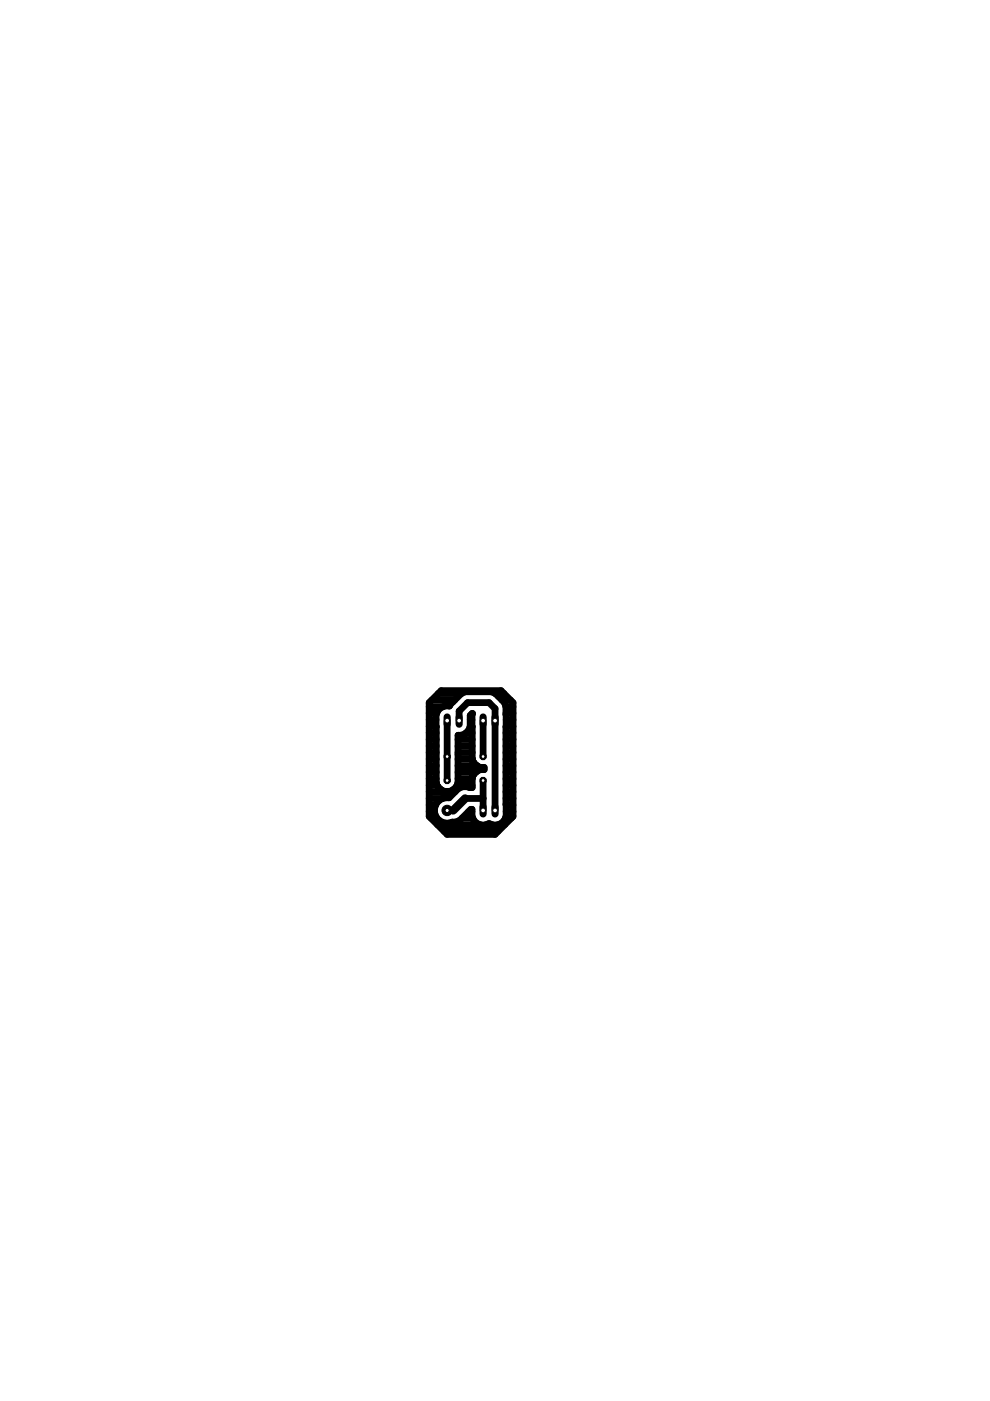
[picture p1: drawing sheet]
<svg xmlns="http://www.w3.org/2000/svg" width="210mm" height="297mm" viewBox="0 0 210 297" stroke-linecap="round" stroke-linejoin="round" font-family="sans-serif">
<g fill="none" stroke="#000" stroke-width="1.4">
<path d="M91 149l2.5-2.6h12.7l2.6 2.6v24.1l-3.8 3.8h-10.2l-3.8-3.8zM91 159.6h1.5M91 158.2h1.5M91 156.8h1.5M91 155.4h1.5M91 154h1.5M91 152.6h1.5M91 151.2h1.6M91 149.8h3M91.5 148.4h4.9M92.5 154v12.4l1.4 1.3h1.8l1.4-1.3v-10.5a2.33 2.33 0 0 0 2.6-1.9M92.5 154v-2.4a2.37 2.37 0 0 1 2.8-1.9l2.5-2.7 .9-.3h5.5l.8 .3 .7 .7a3.6 3.6 0 0 1 1.6 3.9v2.4"/>
<path d="M92.9 147h4.9M94.8 152.8v12.7M97.1 159.6h3M97.1 158.2h3M97.1 156.8h3M97.3 152.8v-2l1.8-1.8h4.6l1.3 1.2v21.6M98.8 155.4h1.3M99.7 154v-2.3l.5-.4-.1 2.7M99.7 154h.4M99.7 152.6h.4M100.1 154l.1 7.3 1.3 1.4h1.2v.5h-1.2l-1.3 1.3-.1 2.5-2-.2-.9 .4-2 1.9a2.71 2.71 0 0 0-3.1 3.1 2.71 2.71 0 0 0 3.8 2.1h.7l.9-.4 2.3-2.3h.3a2.5 2.5 0 0 0 .7 2.8 2.5 2.5 0 0 0 2.9 .2 2.4 2.4 0 0 0 3.6-1.6v-19M102.4 152.8v7.6"/>
<path d="M105.1 147h1.7M106.4 148.4h1.8M107.3 159.6h1.5M107.3 158.2h1.5M107.3 156.8h1.5M107.3 155.4h1.5M107.3 151.2h1.5M107.3 149.8h1.5M107.3 154h1.5M107.3 152.6h1.5M91 169.3h2.9M91 172.1h1.1"/>
<path d="M91 170.7h1.4M91 167.9h5.5M91 166.5h1.6M91 165.1h1.5M91 163.7h1.5M91 162.3h1.5M91 161h1.5M91.4 173.5h1.2M92.8 174.9h9M94.1 176.2h11.5M94.8 171.8h1.3M97 166.5h3.1"/>
<path d="M97.1 165.1h3M97.1 163.7h3.8M97.1 162.3h4M97.1 161h3.1M98 173.5h2.2M98.6 169.3h3.8M99.4 172.1h.7M102.4 165.5v6.3M103.1 174.9h1.2M105.6 174.9h1.4M107.1 173.5h1.3M107.3 169.3h1.5"/>
<path d="M107.3 167.9h1.5M107.3 166.5h1.5M107.3 165.1h1.5M107.3 163.7h1.5M107.3 162.3h1.5M107.3 161h1.5M107.3 172.1h1.5M107.3 170.7h1.5"/>
</g>
<path d="M98.6 169.3l-2.5 2.5" fill="none" stroke="#000" stroke-width="1.8"/>
<path d="M102.4 152v1.5" fill="none" stroke="#000" stroke-width="1.5"/>
<circle cx="102.4" cy="152.8" r=".51" fill="#fff" stroke="#000" stroke-width=".21"/>
<path d="M105 152v1.5" fill="none" stroke="#000" stroke-width="1.5"/>
<circle cx="105" cy="152.8" r=".51" fill="#fff" stroke="#000" stroke-width=".21"/>
<path d="M102.4 171.1v1.5" fill="none" stroke="#000" stroke-width="1.5"/>
<circle cx="102.4" cy="171.8" r=".51" fill="#fff" stroke="#000" stroke-width=".21"/>
<path d="M105 171.1v1.5" fill="none" stroke="#000" stroke-width="1.5"/>
<circle cx="105" cy="171.8" r=".51" fill="#fff" stroke="#000" stroke-width=".21"/>
<path d="M94.8 152v1.5" fill="none" stroke="#000" stroke-width="1.5"/>
<circle cx="94.8" cy="152.8" r=".51" fill="#fff" stroke="#000" stroke-width=".21"/>
<path d="M97.3 152v1.5" fill="none" stroke="#000" stroke-width="1.5"/>
<circle cx="97.3" cy="152.8" r=".51" fill="#fff" stroke="#000" stroke-width=".21"/>
<circle cx="102.4" cy="160.4" r=".71" fill="#000" stroke="#000" stroke-width=".21"/>
<circle cx="102.4" cy="160.4" r=".4" fill="#fff" stroke="#000" stroke-width=".21"/>
<circle cx="94.8" cy="160.4" r=".71" fill="#000" stroke="#000" stroke-width=".21"/>
<circle cx="94.8" cy="160.4" r=".4" fill="#fff" stroke="#000" stroke-width=".21"/>
<circle cx="102.4" cy="165.5" r=".71" fill="#000" stroke="#000" stroke-width=".21"/>
<circle cx="102.4" cy="165.5" r=".4" fill="#fff" stroke="#000" stroke-width=".21"/>
<circle cx="94.8" cy="165.5" r=".71" fill="#000" stroke="#000" stroke-width=".21"/>
<circle cx="94.8" cy="165.5" r=".4" fill="#fff" stroke="#000" stroke-width=".21"/>
<circle cx="94.8" cy="171.8" r="1.1" fill="#000" stroke="#000" stroke-width=".21"/>
<circle cx="94.8" cy="171.8" r=".44" fill="#fff" stroke="#000" stroke-width=".21"/>
</svg>
